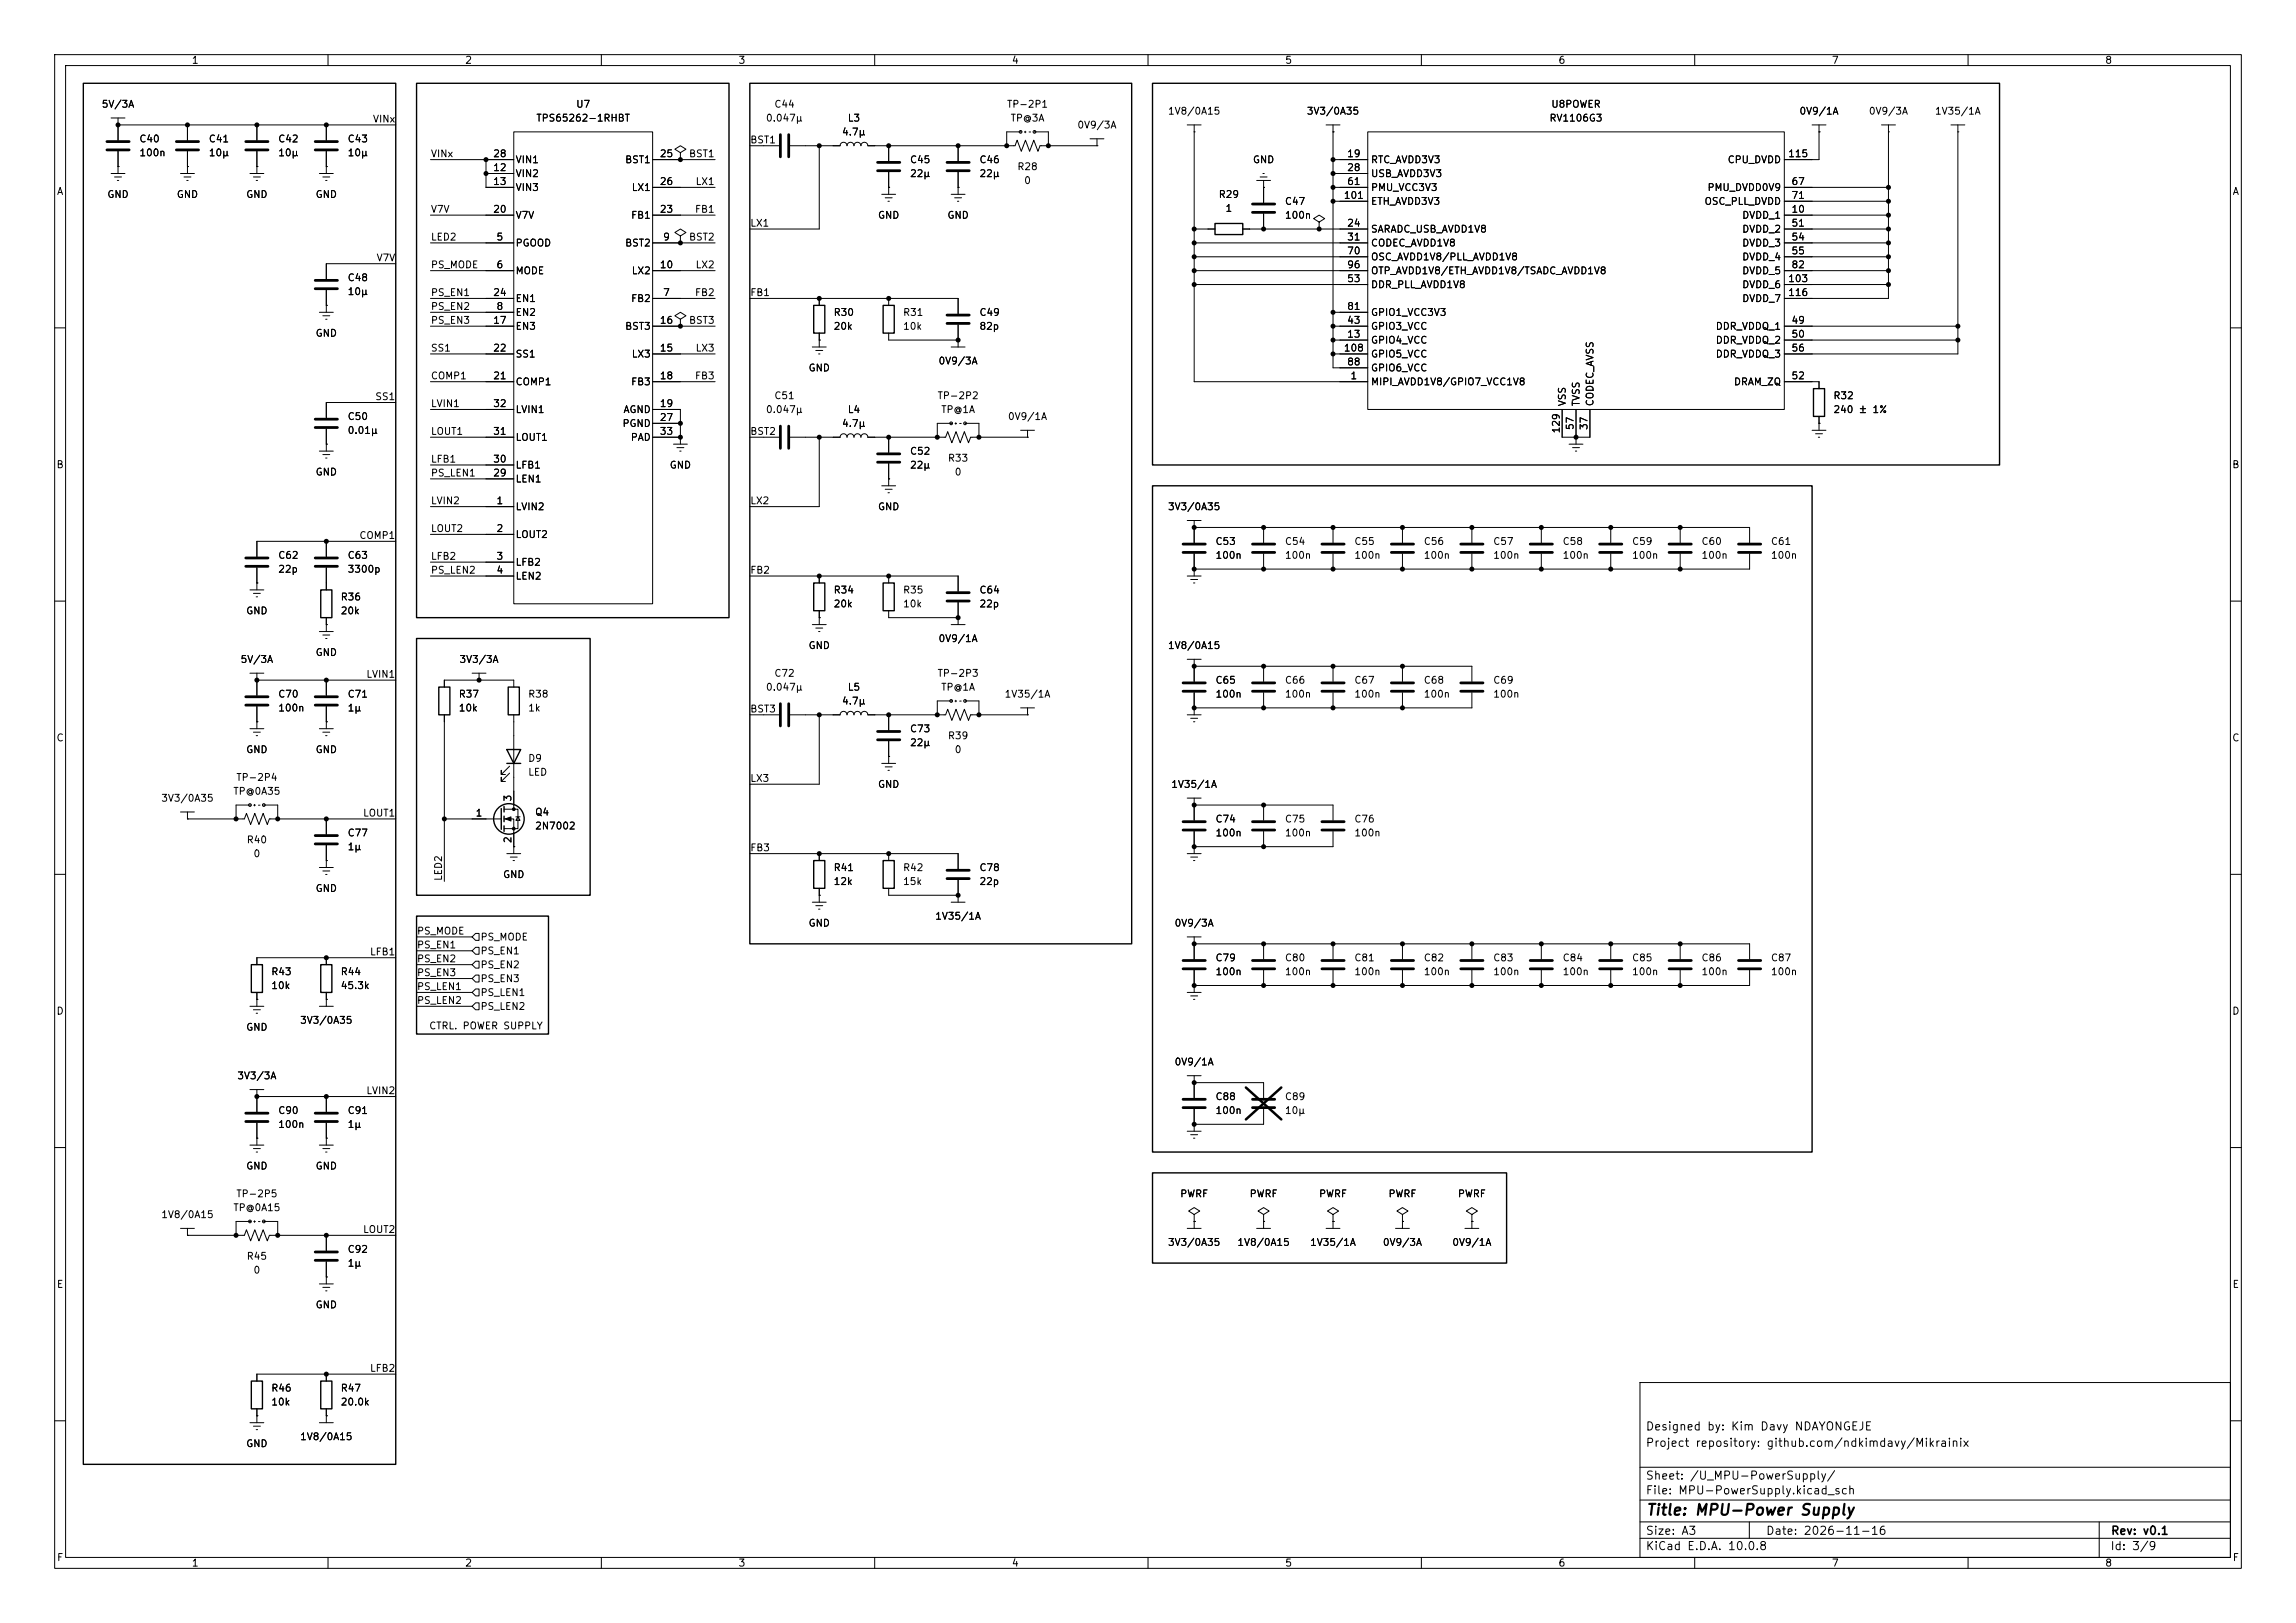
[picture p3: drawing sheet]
<svg xmlns="http://www.w3.org/2000/svg" width="420mm" height="297mm" viewBox="0 0 420 297" stroke-linecap="round" stroke-linejoin="round" font-family="sans-serif">
<defs><g id="words">
<text font-size="2" x="301" y="277.8">Title: MPU-Power Supply</text>
<g font-size="1.5">
<text x="300.9" y="262.1">Designed by: Kim Davy NDAYONGEJE</text>
<text x="300.9" y="265.1">Project repository: github.com/ndkimdavy/Mikrainix</text>
<text x="300.9" y="273.8">File: MPU-PowerSupply.kicad_sch</text>
<text x="300.9" y="271.1">Sheet: /U_MPU-PowerSupply/</text>
<text x="300.9" y="281.2">Size: A3</text>
<text x="322.9" y="281.2">Date: 2026-11-16</text>
<text x="386" y="281.2">Rev: v0.1</text>
<text x="300.9" y="284">KiCad E.D.A. 10.0.8</text>
<text x="385.9" y="284">Id: 3/9</text>
</g>
<g font-size="1.3">
<text x="35" y="12">1</text>
<text x="85" y="12">2</text>
<text x="135" y="12">3</text>
<text x="185" y="12">4</text>
<text x="235" y="12">5</text>
<text x="285" y="12">6</text>
<text x="335" y="12">7</text>
<text x="385" y="12">8</text>
<text x="18.5" y="20">5V/3A</text>
<text x="68.1" y="22.7">VINx</text>
<text x="98" y="22.6">TPS65262-1RHBT</text>
<text x="105.3" y="20">U7</text>
<text x="140" y="22.6">0.047µ</text>
<text x="141.5" y="20">C44</text>
<text x="155" y="22.6">L3</text>
<text x="184.1" y="20">TP-2P1</text>
<text x="184.7" y="22.6">TP@3A</text>
<text x="197" y="23.8">0V9/3A</text>
<text x="213.5" y="21.3">1V8/0A15</text>
<text x="238.9" y="21.3">3V3/0A35</text>
<text x="283.3" y="22.6">RV1106G3</text>
<text x="283.7" y="20">U8POWER</text>
<text x="329" y="21.3">0V9/1A</text>
<text x="341.7" y="21.3">0V9/3A</text>
<text x="353.8" y="21.3">1V35/1A</text>
<text x="25.4" y="26.4">C40</text>
<text x="25.4" y="28.9">100n</text>
<text x="38.1" y="26.4">C41</text>
<text x="38.1" y="28.9">10µ</text>
<text x="50.8" y="26.4">C42</text>
<text x="50.8" y="28.9">10µ</text>
<text x="63.5" y="26.4">C43</text>
<text x="63.5" y="28.9">10µ</text>
<text x="78.7" y="29.1">VINx</text>
<text x="90.1" y="29.1">28</text>
<text x="120.6" y="29.1">25</text>
<text x="125.9" y="29.1">BST1</text>
<text x="137.1" y="26.5">BST1</text>
<text x="153.9" y="25.1">4.7µ</text>
<text x="246.3" y="29.1">19</text>
<text x="327" y="29.1">115</text>
<text x="10.3" y="36">A</text>
<text x="90.1" y="31.6">12</text>
<text x="90.1" y="34.2">13</text>
<text x="94.2" y="32.7">VIN2</text>
<text x="94.2" y="30.2">VIN1</text>
<text x="94.2" y="35.3">VIN3</text>
<text x="114.2" y="30.2">BST1</text>
<text x="115.5" y="35.3">LX1</text>
<text x="120.6" y="34.2">26</text>
<text x="127.1" y="34.2">LX1</text>
<text x="166.4" y="30.2">C45</text>
<text x="166.4" y="32.7">22µ</text>
<text x="179.1" y="30.2">C46</text>
<text x="179.1" y="32.7">22µ</text>
<text x="186" y="31.4">R28</text>
<text x="187.2" y="34">0</text>
<text x="229.1" y="30.2">GND</text>
<text x="246.3" y="31.6">28</text>
<text x="246.3" y="34.2">61</text>
<text x="250.7" y="30.2">RTC_AVDD3V3</text>
<text x="250.7" y="32.7">USB_AVDD3V3</text>
<text x="250.7" y="35.3">PMU_VCC3V3</text>
<text x="312.2" y="35.3">PMU_DVDD0V9</text>
<text x="315.9" y="30.2">CPU_DVDD</text>
<text x="327.6" y="34.2">67</text>
<text x="408.3" y="36">A</text>
<text x="19.5" y="36.5">GND</text>
<text x="32.2" y="36.5">GND</text>
<text x="44.9" y="36.5">GND</text>
<text x="57.6" y="36.5">GND</text>
<text x="78.7" y="39.2">V7V</text>
<text x="90.1" y="39.2">20</text>
<text x="94.2" y="40.3">V7V</text>
<text x="115.3" y="40.3">FB1</text>
<text x="120.6" y="39.2">23</text>
<text x="127" y="39.2">FB1</text>
<text x="137.1" y="41.8">LX1</text>
<text x="160.5" y="40.3">GND</text>
<text x="173.2" y="40.3">GND</text>
<text x="222.8" y="36.5">R29</text>
<text x="224.1" y="39.1">1</text>
<text x="234.9" y="37.8">C47</text>
<text x="234.9" y="40.3">100n</text>
<text x="245.7" y="36.7">101</text>
<text x="246.3" y="41.8">24</text>
<text x="250.7" y="37.8">ETH_AVDD3V3</text>
<text x="311.7" y="37.8">OSC_PLL_DVDD</text>
<text x="318.6" y="40.3">DVDD_1</text>
<text x="327.6" y="39.2">10</text>
<text x="327.6" y="41.8">51</text>
<text x="327.6" y="36.7">71</text>
<text x="78.7" y="44.3">LED2</text>
<text x="90.7" y="44.3">5</text>
<text x="94.2" y="45.4">PGOOD</text>
<text x="114.2" y="45.4">BST2</text>
<text x="121.2" y="44.3">9</text>
<text x="125.9" y="44.3">BST2</text>
<text x="246.3" y="44.3">31</text>
<text x="246.3" y="46.9">70</text>
<text x="250.7" y="42.9">SARADC_USB_AVDD1V8</text>
<text x="250.7" y="45.4">CODEC_AVDD1V8</text>
<text x="250.7" y="48">OSC_AVDD1V8/PLL_AVDD1V8</text>
<text x="318.6" y="42.9">DVDD_2</text>
<text x="318.6" y="45.4">DVDD_3</text>
<text x="318.6" y="48">DVDD_4</text>
<text x="327.6" y="44.3">54</text>
<text x="327.6" y="46.9">55</text>
<text x="63.5" y="51.8">C48</text>
<text x="68.8" y="48.1">V7V</text>
<text x="78.7" y="49.4">PS_MODE</text>
<text x="90.7" y="49.4">6</text>
<text x="94.2" y="50.5">MODE</text>
<text x="115.5" y="50.5">LX2</text>
<text x="120.6" y="49.4">10</text>
<text x="127.1" y="49.4">LX2</text>
<text x="246.3" y="51.9">53</text>
<text x="246.3" y="49.4">96</text>
<text x="250.7" y="53">DDR_PLL_AVDD1V8</text>
<text x="250.7" y="50.5">OTP_AVDD1V8/ETH_AVDD1V8/TSADC_AVDD1V8</text>
<text x="318.6" y="50.5">DVDD_5</text>
<text x="318.6" y="53">DVDD_6</text>
<text x="327" y="51.9">103</text>
<text x="327.6" y="49.4">82</text>
<text x="63.5" y="54.3">10µ</text>
<text x="78.7" y="54.5">PS_EN1</text>
<text x="78.7" y="59.6">PS_EN3</text>
<text x="78.7" y="57">PS_EN2</text>
<text x="90.1" y="59.6">17</text>
<text x="90.1" y="54.5">24</text>
<text x="90.7" y="57">8</text>
<text x="94.2" y="58.1">EN2</text>
<text x="94.2" y="55.6">EN1</text>
<text x="115.3" y="55.6">FB2</text>
<text x="120.6" y="59.6">16</text>
<text x="121.2" y="54.5">7</text>
<text x="125.9" y="59.6">BST3</text>
<text x="127" y="54.5">FB2</text>
<text x="137.1" y="54.5">FB1</text>
<text x="152.4" y="58.1">R30</text>
<text x="165.1" y="58.1">R31</text>
<text x="179.1" y="58.1">C49</text>
<text x="246.3" y="59.6">43</text>
<text x="246.3" y="57">81</text>
<text x="250.7" y="58.1">GPIO1_VCC3V3</text>
<text x="318.6" y="55.6">DVDD_7</text>
<text x="327" y="54.5">116</text>
<text x="327.6" y="59.6">49</text>
<text x="57.6" y="61.9">GND</text>
<text x="78.7" y="64.6">SS1</text>
<text x="90.1" y="64.6">22</text>
<text x="94.2" y="60.7">EN3</text>
<text x="94.2" y="65.7">SS1</text>
<text x="114.2" y="60.7">BST3</text>
<text x="115.5" y="65.7">LX3</text>
<text x="120.6" y="64.6">15</text>
<text x="127.1" y="64.6">LX3</text>
<text x="152.4" y="60.7">20k</text>
<text x="165.1" y="60.7">10k</text>
<text x="179.1" y="60.7">82p</text>
<text x="245.7" y="64.6">108</text>
<text x="246.3" y="62.1">13</text>
<text x="250.7" y="63.2">GPIO4_VCC</text>
<text x="250.7" y="60.7">GPIO3_VCC</text>
<text x="250.7" y="65.7">GPIO5_VCC</text>
<text x="313.7" y="60.7">DDR_VDDQ_1</text>
<text x="313.7" y="63.2">DDR_VDDQ_2</text>
<text x="313.7" y="65.7">DDR_VDDQ_3</text>
<text x="327.6" y="62.1">50</text>
<text x="327.6" y="64.6">56</text>
<text x="78.7" y="69.7">COMP1</text>
<text x="90.1" y="69.7">21</text>
<text x="94.2" y="70.8">COMP1</text>
<text x="115.3" y="70.8">FB3</text>
<text x="120.6" y="69.7">18</text>
<text x="127" y="69.7">FB3</text>
<text x="147.8" y="68.3">GND</text>
<text x="171.6" y="67">0V9/3A</text>
<text x="246.3" y="67.2">88</text>
<text x="246.9" y="69.7">1</text>
<text x="250.7" y="70.8">MIPI_AVDD1V8/GPIO7_VCC1V8</text>
<text x="250.7" y="68.3">GPIO6_VCC</text>
<text x="317.1" y="70.8">DRAM_ZQ</text>
<text x="327.6" y="69.7">52</text>
<text x="63.5" y="77.2">C50</text>
<text x="68.5" y="73.5">SS1</text>
<text x="78.7" y="74.8">LVIN1</text>
<text x="90.1" y="74.8">32</text>
<text x="94.2" y="75.9">LVIN1</text>
<text x="113.9" y="75.9">AGND</text>
<text x="120.6" y="74.8">19</text>
<text x="120.6" y="77.3">27</text>
<text x="140" y="75.9">0.047µ</text>
<text x="141.5" y="73.4">C51</text>
<text x="155" y="75.9">L4</text>
<text x="171.4" y="73.4">TP-2P2</text>
<text x="172" y="75.9">TP@1A</text>
<text x="184.3" y="77.2">0V9/1A</text>
<text x="286.7" y="74.4" transform="rotate(-90 286.7 74.4)">VSS</text>
<text x="289.3" y="74.4" transform="rotate(-90 289.3 74.4)">TVSS</text>
<text x="291.8" y="74.4" transform="rotate(-90 291.8 74.4)">CODEC_AVSS</text>
<text x="335.3" y="73.4">R32</text>
<text x="335.3" y="75.9">240 ± 1%</text>
<text x="63.5" y="79.7">0.01µ</text>
<text x="78.7" y="79.9">LOUT1</text>
<text x="90.1" y="79.9">31</text>
<text x="94.2" y="81">LOUT1</text>
<text x="113.8" y="78.4">PGND</text>
<text x="115.3" y="81">PAD</text>
<text x="120.6" y="79.9">33</text>
<text x="137.1" y="79.9">BST2</text>
<text x="153.9" y="78.4">4.7µ</text>
<text x="166.4" y="83.5">C52</text>
<text x="285.6" y="79.4" transform="rotate(-90 285.6 79.4)">129</text>
<text x="288.2" y="78.8" transform="rotate(-90 288.2 78.8)">57</text>
<text x="290.7" y="78.8" transform="rotate(-90 290.7 78.8)">37</text>
<text x="10.2" y="86">B</text>
<text x="57.6" y="87.3">GND</text>
<text x="78.7" y="85">LFB1</text>
<text x="78.7" y="87.5">PS_LEN1</text>
<text x="90.1" y="87.5">29</text>
<text x="90.1" y="85">30</text>
<text x="94.2" y="88.6">LEN1</text>
<text x="94.2" y="86.1">LFB1</text>
<text x="122.4" y="86.1">GND</text>
<text x="166.4" y="86.1">22µ</text>
<text x="173.3" y="84.8">R33</text>
<text x="174.5" y="87.3">0</text>
<text x="408.2" y="86">B</text>
<text x="78.7" y="92.6">LVIN2</text>
<text x="90.7" y="92.6">1</text>
<text x="94.2" y="93.7">LVIN2</text>
<text x="137.1" y="92.6">LX2</text>
<text x="160.5" y="93.7">GND</text>
<text x="213.5" y="93.7">3V3/0A35</text>
<text x="65.6" y="98.9">COMP1</text>
<text x="78.7" y="97.7">LOUT2</text>
<text x="90.7" y="97.7">2</text>
<text x="94.2" y="98.8">LOUT2</text>
<text x="222.2" y="100">C53</text>
<text x="234.9" y="100">C54</text>
<text x="247.6" y="100">C55</text>
<text x="260.3" y="100">C56</text>
<text x="273" y="100">C57</text>
<text x="285.7" y="100">C58</text>
<text x="298.4" y="100">C59</text>
<text x="311.1" y="100">C60</text>
<text x="323.8" y="100">C61</text>
<text x="50.8" y="102.6">C62</text>
<text x="50.8" y="105.1">22p</text>
<text x="63.5" y="102.6">C63</text>
<text x="63.5" y="105.1">3300p</text>
<text x="78.7" y="102.7">LFB2</text>
<text x="78.7" y="105.3">PS_LEN2</text>
<text x="90.7" y="102.7">3</text>
<text x="90.7" y="105.3">4</text>
<text x="94.2" y="103.8">LFB2</text>
<text x="94.2" y="106.4">LEN2</text>
<text x="137.1" y="105.3">FB2</text>
<text x="222.2" y="102.6">100n</text>
<text x="234.9" y="102.6">100n</text>
<text x="247.6" y="102.6">100n</text>
<text x="260.3" y="102.6">100n</text>
<text x="273" y="102.6">100n</text>
<text x="285.7" y="102.6">100n</text>
<text x="298.4" y="102.6">100n</text>
<text x="311.1" y="102.6">100n</text>
<text x="323.8" y="102.6">100n</text>
<text x="44.9" y="112.7">GND</text>
<text x="62.2" y="110.2">R36</text>
<text x="62.2" y="112.7">20k</text>
<text x="152.4" y="108.9">R34</text>
<text x="152.4" y="111.5">20k</text>
<text x="165.1" y="108.9">R35</text>
<text x="165.1" y="111.5">10k</text>
<text x="179.1" y="108.9">C64</text>
<text x="179.1" y="111.5">22p</text>
<text x="147.8" y="119.1">GND</text>
<text x="171.6" y="117.8">0V9/1A</text>
<text x="213.5" y="119.1">1V8/0A15</text>
<text x="43.9" y="121.6">5V/3A</text>
<text x="57.6" y="120.3">GND</text>
<text x="66.9" y="124.3">LVIN1</text>
<text x="83.9" y="121.6">3V3/3A</text>
<text x="141.5" y="124.2">C72</text>
<text x="171.4" y="124.2">TP-2P3</text>
<text x="222.2" y="125.4">C65</text>
<text x="234.9" y="125.4">C66</text>
<text x="247.6" y="125.4">C67</text>
<text x="260.3" y="125.4">C68</text>
<text x="273" y="125.4">C69</text>
<text x="50.8" y="128">C70</text>
<text x="50.8" y="130.5">100n</text>
<text x="63.5" y="128">C71</text>
<text x="63.5" y="130.5">1µ</text>
<text x="83.8" y="128">R37</text>
<text x="83.8" y="130.5">10k</text>
<text x="96.5" y="128">R38</text>
<text x="96.5" y="130.5">1k</text>
<text x="137.1" y="130.7">BST3</text>
<text x="140" y="126.7">0.047µ</text>
<text x="153.9" y="129.2">4.7µ</text>
<text x="155" y="126.7">L5</text>
<text x="172" y="126.7">TP@1A</text>
<text x="183.7" y="128">1V35/1A</text>
<text x="222.2" y="128">100n</text>
<text x="234.9" y="128">100n</text>
<text x="247.6" y="128">100n</text>
<text x="260.3" y="128">100n</text>
<text x="273" y="128">100n</text>
<text x="10.2" y="136">C</text>
<text x="166.4" y="134.3">C73</text>
<text x="166.4" y="136.9">22µ</text>
<text x="173.3" y="135.6">R39</text>
<text x="408.2" y="136">C</text>
<text x="43.1" y="143.2">TP-2P4</text>
<text x="44.9" y="138.1">GND</text>
<text x="57.6" y="138.1">GND</text>
<text x="96.5" y="139.7">D9</text>
<text x="96.5" y="142.3">LED</text>
<text x="137.1" y="143.4">LX3</text>
<text x="174.5" y="138.1">0</text>
<text x="29.4" y="147">3V3/0A35</text>
<text x="42.6" y="145.7">TP@0A35</text>
<text x="66.3" y="149.7">LOUT1</text>
<text x="86.9" y="149.7">1</text>
<text x="93.8" y="146.8" transform="rotate(-90 93.8 146.8)">3</text>
<text x="97.8" y="149.6">Q4</text>
<text x="160.5" y="144.5">GND</text>
<text x="214.1" y="144.5">1V35/1A</text>
<text x="45" y="154.6">R40</text>
<text x="63.5" y="153.4">C77</text>
<text x="63.5" y="155.9">1µ</text>
<text x="93.8" y="154.4" transform="rotate(-90 93.8 154.4)">2</text>
<text x="97.8" y="152.1">2N7002</text>
<text x="222.2" y="150.8">C74</text>
<text x="222.2" y="153.4">100n</text>
<text x="234.9" y="150.8">C75</text>
<text x="234.9" y="153.4">100n</text>
<text x="247.6" y="150.8">C76</text>
<text x="247.6" y="153.4">100n</text>
<text x="46.3" y="157.2">0</text>
<text x="81.2" y="161.3" transform="rotate(-90 81.2 161.3)">LED2</text>
<text x="91.9" y="161">GND</text>
<text x="137.1" y="156.1">FB3</text>
<text x="152.4" y="159.7">R41</text>
<text x="165.1" y="159.7">R42</text>
<text x="179.1" y="159.7">C78</text>
<text x="57.6" y="163.5">GND</text>
<text x="152.4" y="162.3">12k</text>
<text x="165.1" y="162.3">15k</text>
<text x="179.1" y="162.3">22p</text>
<text x="76.2" y="173.9">PS_EN1</text>
<text x="76.2" y="171.3">PS_MODE</text>
<text x="87.8" y="172.4">PS_MODE</text>
<text x="147.8" y="169.9">GND</text>
<text x="171" y="168.6">1V35/1A</text>
<text x="214.7" y="169.9">0V9/3A</text>
<text x="49.5" y="178.8">R43</text>
<text x="62.2" y="178.8">R44</text>
<text x="67.6" y="175.1">LFB1</text>
<text x="76.2" y="176.4">PS_EN2</text>
<text x="76.2" y="178.9">PS_EN3</text>
<text x="87.8" y="177.5">PS_EN2</text>
<text x="87.8" y="175">PS_EN1</text>
<text x="222.2" y="176.2">C79</text>
<text x="222.2" y="178.8">100n</text>
<text x="234.9" y="176.2">C80</text>
<text x="234.9" y="178.8">100n</text>
<text x="247.6" y="176.2">C81</text>
<text x="247.6" y="178.8">100n</text>
<text x="260.3" y="176.2">C82</text>
<text x="260.3" y="178.8">100n</text>
<text x="273" y="176.2">C83</text>
<text x="273" y="178.8">100n</text>
<text x="285.7" y="176.2">C84</text>
<text x="285.7" y="178.8">100n</text>
<text x="298.4" y="176.2">C85</text>
<text x="298.4" y="178.8">100n</text>
<text x="311.1" y="176.2">C86</text>
<text x="311.1" y="178.8">100n</text>
<text x="323.8" y="176.2">C87</text>
<text x="323.8" y="178.8">100n</text>
<text x="10.2" y="186">D</text>
<text x="49.5" y="181.3">10k</text>
<text x="62.2" y="181.3">45.3k</text>
<text x="76.2" y="184">PS_LEN2</text>
<text x="76.2" y="181.5">PS_LEN1</text>
<text x="87.8" y="182.6">PS_LEN1</text>
<text x="87.8" y="180">PS_EN3</text>
<text x="87.8" y="185.1">PS_LEN2</text>
<text x="408.2" y="186">D</text>
<text x="44.9" y="188.9">GND</text>
<text x="54.8" y="187.7">3V3/0A35</text>
<text x="78.4" y="188.7">CTRL. POWER SUPPLY</text>
<text x="43.3" y="197.8">3V3/3A</text>
<text x="214.7" y="195.3">0V9/1A</text>
<text x="66.9" y="200.5">LVIN2</text>
<text x="222.2" y="201.6">C88</text>
<text x="234.9" y="201.6">C89</text>
<text x="50.8" y="204.2">C90</text>
<text x="50.8" y="206.7">100n</text>
<text x="63.5" y="204.2">C91</text>
<text x="63.5" y="206.7">1µ</text>
<text x="222.2" y="204.2">100n</text>
<text x="234.9" y="204.2">10µ</text>
<text x="44.9" y="214.3">GND</text>
<text x="57.6" y="214.3">GND</text>
<text x="42.6" y="221.9">TP@0A15</text>
<text x="43.1" y="219.4">TP-2P5</text>
<text x="215.8" y="219.4">PWRF</text>
<text x="228.5" y="219.4">PWRF</text>
<text x="241.2" y="219.4">PWRF</text>
<text x="253.9" y="219.4">PWRF</text>
<text x="266.6" y="219.4">PWRF</text>
<text x="29.4" y="223.2">1V8/0A15</text>
<text x="66.3" y="225.9">LOUT2</text>
<text x="45" y="230.8">R45</text>
<text x="46.3" y="233.4">0</text>
<text x="63.5" y="229.6">C92</text>
<text x="63.5" y="232.1">1µ</text>
<text x="213.5" y="228.3">3V3/0A35</text>
<text x="226.2" y="228.3">1V8/0A15</text>
<text x="239.5" y="228.3">1V35/1A</text>
<text x="252.8" y="228.3">0V9/3A</text>
<text x="265.5" y="228.3">0V9/1A</text>
<text x="10.3" y="236">E</text>
<text x="57.6" y="239.7">GND</text>
<text x="408.3" y="236">E</text>
<text x="67.6" y="251.3">LFB2</text>
<text x="49.5" y="255">R46</text>
<text x="49.5" y="257.5">10k</text>
<text x="62.2" y="255">R47</text>
<text x="62.2" y="257.5">20.0k</text>
<text x="54.8" y="263.9">1V8/0A15</text>
<text x="44.9" y="265.1">GND</text>
<text x="10.3" y="286">F</text>
<text x="35" y="287">1</text>
<text x="85" y="287">2</text>
<text x="135" y="287">3</text>
<text x="185" y="287">4</text>
<text x="235" y="287">5</text>
<text x="285" y="287">6</text>
<text x="335" y="287">7</text>
<text x="385" y="287">8</text>
<text x="408.3" y="286">F</text>
</g>
<g font-size=".4">
<text x="187.3" y="24.4">+ -</text>
<text x="174.6" y="77.8">+ -</text>
<text x="174.6" y="128.6">+ -</text>
<text x="46.3" y="147.6">+ -</text>
<text x="46.3" y="223.8">+ -</text>
</g>
</g></defs>
<g fill="none" stroke="#000" stroke-width=".18">
<path d="M10 10h400v277h-400zM12 12h396v273h-396zM60 10v2M110 10v2M160 10v2M210 10v2M260 10v2M310 10v2M360 10v2M20.3 31.8h2.6M20.3 21.6h2.6M21 32.4h1.2"/>
<path d="M21.5 33h.2M21.6 30.5h.1M21.6 22.9h.1M21.6 22.9h50.8M21.6 21.6v4.1M21.6 27.7v4.1M33 31.8h2.6M33.7 32.4h1.2M34.2 33h.2M34.3 30.5h.1M34.3 22.9v2.8M34.3 27.7v4.1"/>
<path d="M45.7 31.8h2.6M46.4 32.4h1.2M46.9 33h.2M47 30.5h.1M47 22.9v2.8M47 27.7v4.1M58.4 31.8h2.6M59.1 32.4h1.2M59.6 33h.2M59.7 30.5h.1M59.7 22.9v2.8M59.7 27.7v4.1"/>
<path d="M78.7 39.4h15.3M78.7 29.2h15.3M88.9 31.8h5.1M88.9 29.2v5.1h5.1M94 24.1h25.4v86.4h-25.4zM119.4 39.4h11.4M119.4 29.2h11.4M119.4 34.3h11.4M124.5 27.9l1-.6-1-.6-1.1 .6 1.1 .6v1.3M124.5 29.2h.1M137.2 26.7h5.3M144.5 26.7h9.2a.64 .64 0 0 1 .6-.7 .64 .64 0 0 1 .6 .7 .64 .64 0 0 1 .7-.7 .64 .64 0 0 1 .6 .7 .64 .64 0 0 1 .6-.7 .64 .64 0 0 1 .7 .7 .64 .64 0 0 1 .6-.7 .64 .64 0 0 1 .6 .7h27l.4-1 .7 2 .8-2 .7 2 .8-2 .8 2 .3-1h10.5"/>
<path d="M149.9 26.7v15.2h-12.7M161.3 35.6h2.5M161.9 36.2h1.3M162.4 36.8h.3M162.6 34.3h.1M162.6 26.7v2.8M162.6 31.5v4.1M174 35.6h2.5M174.6 36.2h1.3M175.1 36.8h.3M175.3 34.3h.1M175.3 26.7v2.8"/>
<path d="M175.3 31.5v4.1M186.7 24.1h.1M186.7 24.1h-2.6v2.6M189.2 24.1h.1M189.2 24.1h2.6v2.6M199.4 25.4h2.5M200.7 26.7h.1M200.7 25.4v1.3M217.2 22.9h2.5M218.4 24.1h.1M218.4 22.9v47h31.8M229.9 33h2.5"/>
<path d="M230.5 32.4h1.3M231 31.8h.3M231.1 34.3h.1M231.1 33v4.1M231.1 39.1v2.8M242.6 22.9h2.5M243.8 24.1h.1M243.8 31.8h6.4M243.8 36.8h6.4M243.8 22.9v44.4h6.4M243.8 29.2h6.4M243.8 34.3h6.4"/>
<path d="M250.2 24.1h76.2v50.8h-76.2zM326.4 36.8h19M326.4 39.4h19M326.4 34.3h19M331.5 22.9h2.5M332.7 24.1h.1M332.7 22.9v6.3h-6.3M344.2 22.9h2.5M345.4 24.1h.1M345.4 22.9v31.7h-19M356.9 22.9h2.5M358.1 24.1h.1"/>
<path d="M358.1 22.9v41.9h-31.7M58.4 57.2h2.6M59.1 57.8h1.2M59.6 58.4h.2M59.7 55.9h.1M59.7 53.1v4.1M72.4 48.3h-12.7v2.8M78.7 44.5h15.3M78.7 59.7h15.3M78.7 57.2h15.3M78.7 49.5h15.3M78.7 54.6h15.3"/>
<path d="M119.4 44.5h11.4M119.4 59.7h11.4M119.4 49.5h11.4M119.4 54.6h11.4M124.5 58.4l1-.6-1-.6-1.1 .6 1.1 .6v1.3M124.5 59.7h.1M124.5 43.2l1-.7-1-.6-1.1 .6 1.1 .7v1.3M124.5 44.5h.1M137.2 54.6h38.1v2.8M149.9 54.6v1.3M162.6 54.6v1.3M175.3 59.4v4.1"/>
<path d="M218.4 41.9h3.8M218.4 44.5h31.8M218.4 52.1h31.8M218.4 47h31.8M218.4 49.5h31.8M227.3 41.9h22.9M241.3 40.6l1-.6-1-.6-1 .6 1 .6v1.3M241.3 41.9h.1M243.8 59.7h6.4M243.8 57.2h6.4M326.4 41.9h19M326.4 44.5h19"/>
<path d="M326.4 59.7h31.7M326.4 52.1h19M326.4 47h19M326.4 49.5h19M10 60h2M59.7 78.5v4.1M72.4 73.7h-12.7v2.8M78.7 64.8h15.3M78.7 69.9h15.3M78.7 74.9h15.3M119.4 64.8h11.4M119.4 69.9h11.4"/>
<path d="M119.4 74.9h5.1v6.4M119.4 77.5h5.1M148.6 63.5h2.5M149.2 64.1h1.3M149.7 64.8h.3M149.9 62.2h.1M149.9 61v2.5M162.6 61v1.2h12.7M174 77.5h.1M174 63.5h2.5M174 77.5h-2.6v2.5M175.3 62.2h.1"/>
<path d="M176.5 77.5h.1M176.5 77.5h2.6v2.5M186.7 78.7h2.5M188 78.7v1.3M243.8 64.8h6.4M243.8 62.2h6.4M285.7 74.9v5.1h5.1v-5.1M288.3 74.9v6.4M326.4 69.9h6.3v1.2M326.4 62.2h31.7M331.5 78.7h2.5M332.1 79.4h1.3"/>
<path d="M332.7 77.5h.1M332.7 76.2v2.5M408 60h2M58.4 82.6h2.6M59.1 83.2h1.2M59.6 83.8h.2M59.7 81.3h.1M59.7 99.1v2.8M72.4 99.1h-25.4v2.8M78.7 80h15.3M78.7 92.7h15.3M78.7 87.6h15.3"/>
<path d="M78.7 85.1h15.3M78.7 97.8h15.3M119.4 80h5.1M123.2 81.3h2.5M123.8 81.9h1.3M124.3 82.6h.3M124.5 80h.1M137.2 80h5.3M144.5 80h9.2a.64 .64 0 0 1 .6-.6 .64 .64 0 0 1 .6 .6 .64 .64 0 0 1 .7-.6 .64 .64 0 0 1 .6 .6 .64 .64 0 0 1 .6-.6 .64 .64 0 0 1 .7 .6 .64 .64 0 0 1 .6-.6 .64 .64 0 0 1 .6 .6h14.3l.4-1 .7 2 .8-2 .7 2 .8-2 .8 2 .3-1h10.5M149.9 80v12.7h-12.7M161.3 88.9h2.5M161.9 89.5h1.3"/>
<path d="M162.4 90.2h.3M162.6 87.6h.1M162.6 80v2.8M162.6 84.8v4.1M188 80h.1M217.2 95.3h2.5M218.4 96.5h.1M218.4 95.3v4M218.4 96.5h101.6v2.8M231.1 96.5v2.8M243.8 96.5v2.8M256.5 96.5v2.8"/>
<path d="M269.2 96.5v2.8M281.9 96.5v2.8M287 81.3h2.6M287.7 81.9h1.2M288.2 82.6h.2M288.3 80h.1M294.6 96.5v2.8M307.3 96.5v2.8M332.6 80h.3M10 110h2M45.7 108h2.6M46.4 108.6h1.2"/>
<path d="M46.9 109.2h.2M47 106.7h.1M47 103.9v4.1M58.4 115.6h2.6M59.1 116.2h1.2M59.6 116.8h.2M59.7 114.3h.1M59.7 103.9v4.1M59.7 113v2.6M78.7 105.4h15.3M78.7 102.9h15.3M137.2 105.4h38.1v2.8"/>
<path d="M148.6 114.3h2.5M149.2 114.9h1.3M149.7 115.6h.3M149.9 113h.1M149.9 105.4v1.3M149.9 111.8v2.5M162.6 105.4v1.3M162.6 111.8v1.2h12.7M174 114.3h2.5M175.3 113h.1M175.3 110.2v4.1M217.2 105.4h2.5"/>
<path d="M217.8 106h1.3M218.3 106.7h.3M218.4 104.1h.1M218.4 101.3v4.1M231.1 101.3v2.8M243.8 101.3v2.8M256.5 101.3v2.8M269.2 101.3v2.8M281.9 101.3v2.8M294.6 101.3v2.8M307.3 101.3v2.8M320 101.3v2.8h-101.6"/>
<path d="M408 110h2M45.7 133.4h2.6M45.7 123.2h2.6M46.4 134h1.2M46.9 134.6h.2M47 132.1h.1M47 124.5h.1M47 123.2v4.1M47 129.3v4.1M47 124.5h25.4M58.4 133.4h2.6M59.1 134h1.2"/>
<path d="M59.6 134.6h.2M59.7 132.1h.1M59.7 124.5v2.8M59.7 129.3v4.1M81.3 125.7v-1.2h12.7v1.2M81.3 130.8v30.5M86.4 123.2h2.5M87.6 124.5h.1M87.6 123.2v1.3M94 130.8v17.3M137.2 130.8h5.3M144.5 130.8h9.2a.64 .64 0 0 1 .6-.6 .64 .64 0 0 1 .6 .6 .64 .64 0 0 1 .7-.6 .64 .64 0 0 1 .6 .6 .64 .64 0 0 1 .6-.6 .64 .64 0 0 1 .7 .6 .64 .64 0 0 1 .6-.6 .64 .64 0 0 1 .6 .6h14.3l.4-1 .7 2 .8-2 .7 2 .8-2 .8 2 .3-1h10.5"/>
<path d="M149.9 130.8v12.7h-12.7M161.3 139.7h2.5M162.6 138.4h.1M162.6 130.8v2.8M162.6 135.6v4.1M174 128.3h.1M174 128.3h-2.6v2.5M176.5 128.3h.1M176.5 128.3h2.6v2.5M186.7 129.5h2.5M188 130.8h.1M188 129.5v1.3"/>
<path d="M217.2 130.8h2.5M217.2 120.7h2.5M217.8 131.4h1.3M218.3 132.1h.3M218.4 129.5h.1M218.4 121.9h.1M218.4 120.7v4M218.4 126.7v4.1M218.4 121.9h50.8v2.8M231.1 121.9v2.8M231.1 126.7v2.8M243.8 121.9v2.8"/>
<path d="M243.8 126.7v2.8M256.5 121.9v2.8M256.5 126.7v2.8M269.2 126.7v2.8h-50.8M10 160h2M33 148.6h2.6M34.3 149.9h.1M34.3 149.9h10.4l.4-1.1 .7 2.1 .8-2.1 .8 2.1 .7-2.1 .8 2.1 .4-1h23.1M34.3 148.6v1.3M45.7 147.3h.1M45.7 147.3h-2.5v2.6M48.3 147.3h.1"/>
<path d="M48.3 147.3h2.5v2.6M58.4 158.8h2.6M59.1 159.4h1.2M59.7 157.5h.1M59.7 149.9v2.8M59.7 154.7v4.1M81.3 149.9h10.4M92.2 148.1h2.5v3.5h-2.5M92.2 149.9h1.8v6.3M92.7 156.2h2.5M93.2 141.5l-1.5 1.5v-.8v.8h.8M93.2 140.2l-1.5 1.5v-.7v.7h.8"/>
<path d="M93.3 156.8h1.3M93.9 157.5h.2M94 154.9h.1M94.4 149.5h.7M94.7 149.5l.4 .6h-.7zM137.2 156.2h38.1v2.8M149.9 156.2v1.3M161.9 140.3h1.3M162.4 141h.3M162.6 156.2v1.3M217.2 156.2h2.5M217.2 146.1h2.5"/>
<path d="M217.8 156.8h1.3M218.3 157.5h.3M218.4 154.9h.1M218.4 147.3h.1M218.4 147.3h25.4v2.8M218.4 146.1v4M218.4 152.1v4.1M231.1 147.3v2.8M231.1 152.1v2.8M243.8 152.1v2.8h-25.4M408 160h2M59.6 160h.2"/>
<path d="M59.7 175.3v1.2M72.4 175.3h-25.4v1.2M76.2 171.5h10.2M76.2 176.5h10.2M76.2 179.1h10.2M76.2 174h10.2M87 175.9h.6v1.3h-.6l-.6-.7zM87 178.4h.6v1.3h-.6l-.6-.6zM87 170.8h.6v1.3h-.6l-.6-.6zM87 173.4h.6v1.2h-.6l-.6-.6zM148.6 165.1h2.5M149.2 165.7h1.3"/>
<path d="M149.7 166.4h.3M149.9 163.8h.1M149.9 162.6v2.5M162.6 162.6v1.2h12.7M174 165.1h2.5M175.3 163.8h.1M175.3 161v4.1M217.2 171.5h2.5M218.4 172.7h.1M218.4 171.5v4M218.4 177.5v4.1M218.4 172.7h101.6v2.8"/>
<path d="M231.1 172.7v2.8M231.1 177.5v2.8M243.8 172.7v2.8M243.8 177.5v2.8M256.5 172.7v2.8M256.5 177.5v2.8M269.2 172.7v2.8M269.2 177.5v2.8M281.9 172.7v2.8M281.9 177.5v2.8M294.6 172.7v2.8M294.6 177.5v2.8"/>
<path d="M307.3 172.7v2.8M307.3 177.5v2.8M320 177.5v2.8h-101.6M45.7 184.2h2.6M45.7 199.4h2.6M46.4 184.8h1.2M46.9 185.4h.2M47 182.9h.1M47 181.6v2.6M47 199.4v4.1M58.4 184.2h2.6M59.7 182.9h.1"/>
<path d="M59.7 181.6v2.6M76.2 184.2h10.2M76.2 181.6h10.2M87 181h.6v1.2h-.6l-.6-.6zM87 183.5h.6v1.3h-.6l-.6-.6zM217.2 181.6h2.5M217.2 196.9h2.5M217.8 182.2h1.3M218.3 182.9h.3M218.4 180.3h.1M218.4 198.1h.1M218.4 198.1h12.7v2.8"/>
<path d="M218.4 196.9v4M10 210h2M45.7 209.6h2.6M46.4 210.2h1.2M46.9 210.8h.2M47 200.7h.1M47 208.3h.1M47 205.5v4.1M47 200.7h25.4M58.4 209.6h2.6M59.1 210.2h1.2M59.6 210.8h.2"/>
<path d="M59.7 208.3h.1M59.7 200.7v2.8M59.7 205.5v4.1M217.2 207h2.5M217.8 207.6h1.3M218.3 208.3h.3M218.4 205.7h.1M218.4 202.9v4.1M231.1 202.9v2.8h-12.7M408 210h2M33 224.8h2.6M34.3 226.1h.1"/>
<path d="M34.3 226.1h10.4l.4-1.1 .7 2.1 .8-2.1 .8 2.1 .7-2.1 .8 2.1 .4-1h23.1M34.3 224.8v1.3M45.7 223.5h.1M45.7 223.5h-2.5v2.6M48.3 223.5h.1M48.3 223.5h2.5v2.6M58.4 234.9h2.6M59.1 235.6h1.2M59.6 236.2h.2M59.7 233.7h.1M59.7 226.1v2.8M59.7 230.9v4"/>
<path d="M217.2 224.8h2.5M218.4 222.2l1.1-.6-1.1-.6-1 .6 1 .6v1.3M218.4 223.5h.1M218.4 223.5v1.3M229.9 224.8h2.5M231.1 222.2l1.1-.6-1.1-.6-1 .6 1 .6v1.3M231.1 223.5h.1M231.1 223.5v1.3M242.6 224.8h2.5M243.8 222.2l1.1-.6-1.1-.6-1 .6 1 .6v1.3M243.8 223.5h.1M243.8 223.5v1.3"/>
<path d="M255.3 224.8h2.5M256.5 223.5h.1M256.5 222.2l1.1-.6-1.1-.6-1 .6 1 .6v1.3M256.5 223.5v1.3M268 224.8h2.5M269.2 223.5h.1M269.2 222.2l1.1-.6-1.1-.6-1 .6 1 .6v1.3M269.2 223.5v1.3M47 259.1h.1M47 257.8v2.5M59.7 259.1h.1M59.7 251.5v1.2"/>
<path d="M59.7 257.8v2.5M72.4 251.5h-25.4v1.2M300 253h108v32h-108zM10 260h2M45.7 260.3h2.6M46.4 261h1.2M46.9 261.6h.2M58.4 260.3h2.6M300 278.5h108M300 274.5h108M300 268.5h108M320 278.5v3"/>
<path d="M384 278.5v6.5M408 260h2M60 285v2M110 285v2M160 285v2M210 285v2M260 285v2M300 281.5h108M310 285v2M360 285v2"/>
<circle cx="186.7" cy="24.1" r=".25"/>
<circle cx="189.2" cy="24.1" r=".25"/>
<circle cx="174" cy="77.5" r=".25"/>
<circle cx="176.5" cy="77.5" r=".25"/>
<circle cx="174" cy="128.3" r=".25"/>
<circle cx="176.5" cy="128.3" r=".25"/>
<circle cx="45.7" cy="147.3" r=".25"/>
<circle cx="48.3" cy="147.3" r=".25"/>
<circle cx="45.7" cy="223.5" r=".25"/>
<circle cx="48.3" cy="223.5" r=".25"/>
</g>
<g fill="none" stroke="#000" stroke-width=".51">
<path d="M19.6 25.9h4M19.6 27.4h4M32.3 25.9h4M32.3 27.4h4M45 25.9h4M45 27.4h4M57.7 25.9h4M57.7 27.4h4M142.7 24.6v4.1M144.3 24.6v4.1M160.5 29.7h4.1M160.5 31.2h4.1"/>
<path d="M173.2 29.7h4.1M173.2 31.2h4.1M229.1 37.3h4.1M229.1 38.9h4.1M57.7 51.3h4M57.7 52.8h4M173.2 57.7h4.1M173.2 59.2h4.1M57.7 76.7h4M57.7 78.2h4M142.7 78v4M144.3 78v4"/>
<path d="M160.5 83.1h4.1M160.5 84.6h4.1M216.4 99.6h4.1M229.1 99.6h4.1M241.8 99.6h4.1M254.5 99.6h4.1M267.2 99.6h4.1M279.9 99.6h4.1M292.6 99.6h4.1M305.3 99.6h4.1M318 99.6h4.1M45 103.6h4"/>
<path d="M45 102.1h4M57.7 103.6h4M57.7 102.1h4M173.2 108.5h4.1M173.2 110h4.1M216.4 101.1h4.1M229.1 101.1h4.1M241.8 101.1h4.1M254.5 101.1h4.1M267.2 101.1h4.1M279.9 101.1h4.1M292.6 101.1h4.1"/>
<path d="M305.3 101.1h4.1M318 101.1h4.1M45 127.5h4M45 129h4M57.7 127.5h4M57.7 129h4M142.7 128.8v4M144.3 128.8v4M160.5 133.9h4.1M160.5 135.4h4.1M216.4 125h4.1M216.4 126.5h4.1"/>
<path d="M229.1 125h4.1M229.1 126.5h4.1M241.8 125h4.1M241.8 126.5h4.1M254.5 125h4.1M254.5 126.5h4.1M267.2 125h4.1M267.2 126.5h4.1M57.7 152.9h4M57.7 154.4h4M173.2 159.3h4.1M216.4 150.4h4.1"/>
<path d="M216.4 151.9h4.1M229.1 150.4h4.1M229.1 151.9h4.1M241.8 150.4h4.1M241.8 151.9h4.1M173.2 160.8h4.1M216.4 175.8h4.1M216.4 177.3h4.1M229.1 175.8h4.1M229.1 177.3h4.1M241.8 175.8h4.1M241.8 177.3h4.1"/>
<path d="M254.5 175.8h4.1M254.5 177.3h4.1M267.2 175.8h4.1M267.2 177.3h4.1M279.9 175.8h4.1M279.9 177.3h4.1M292.6 175.8h4.1M292.6 177.3h4.1M305.3 175.8h4.1M305.3 177.3h4.1M318 175.8h4.1M318 177.3h4.1"/>
<path d="M45 203.7h4M45 205.2h4M57.7 203.7h4M57.7 205.2h4M216.4 201.2h4.1M216.4 202.7h4.1M229.1 201.2h4.1M229.1 202.7h4.1M57.7 229.1h4M57.7 230.6h4"/>
</g>
<g fill="none" stroke="#000" stroke-width=".25">
<path d="M15.2 15.2h57.2v252.8h-57.2zM76.2 15.2h57.1v97.8h-57.1zM137.2 15.2h69.8v157.5h-69.8zM210.8 15.2h155v69.9h-155zM148.8 55.9h2.1v5.1h-2.1zM161.5 55.9h2.1v5.1h-2.1zM222.2 40.9h5.1v2h-5.1zM331.7 71.1h2.1v5.1h-2.1zM210.8 88.9h120.7v121.9h-120.7zM58.7 108h2v5h-2zM76.2 116.8h31.7v47h-31.7zM148.8 106.7h2.1v5.1h-2.1z"/>
<path d="M161.5 106.7h2.1v5.1h-2.1zM80.3 125.7h2v5.1h-2zM92.7 137.2h2.5l-1.2 2.5zM92.7 139.7h2.5M93 125.7h2v5.1h-2zM91.7 148v3.8M92.2 147.6v1M92.2 149.4v1M92.2 151.1v1M148.8 157.5h2.1v5.1h-2.1zM161.5 157.5h2.1v5.1h-2.1zM46 176.5h2v5.1h-2z"/>
<path d="M58.7 176.5h2v5.1h-2zM76.2 167.6h24.1v21.6h-24.1zM210.8 214.6h64.8v16.5h-64.8zM46 252.7h2v5.1h-2zM58.7 252.7h2v5.1h-2z"/>
<circle cx="93.1" cy="149.9" r="2.79"/>
</g>
<path d="M227.9 199l6.5 5.9M234.4 199l-6.5 5.9" fill="none" stroke="#000" stroke-width=".46"/>
<g fill="#000" stroke="#000" stroke-width=".18">
<path d="M92.5 149.9l1-.4v.7z"/>
<circle cx="94" cy="151.6" r=".25"/>
<circle cx="94" cy="148.1" r=".25"/>
</g>
<g fill="#000">
<circle cx="21.6" cy="22.9" r=".46"/>
<circle cx="34.3" cy="22.9" r=".46"/>
<circle cx="47" cy="22.9" r=".46"/>
<circle cx="59.7" cy="22.9" r=".46"/>
<circle cx="88.9" cy="31.8" r=".46"/>
<circle cx="88.9" cy="29.2" r=".46"/>
<circle cx="124.5" cy="29.2" r=".46"/>
<circle cx="149.9" cy="26.7" r=".46"/>
<circle cx="162.6" cy="26.7" r=".46"/>
<circle cx="175.3" cy="26.7" r=".46"/>
<circle cx="184.1" cy="26.7" r=".46"/>
<circle cx="191.8" cy="26.7" r=".46"/>
<circle cx="243.8" cy="31.8" r=".46"/>
<circle cx="243.8" cy="29.2" r=".46"/>
<circle cx="243.8" cy="34.3" r=".46"/>
<circle cx="243.8" cy="36.8" r=".46"/>
<circle cx="345.4" cy="39.4" r=".46"/>
<circle cx="345.4" cy="36.8" r=".46"/>
<circle cx="345.4" cy="34.3" r=".46"/>
<circle cx="124.5" cy="59.7" r=".46"/>
<circle cx="124.5" cy="44.5" r=".46"/>
<circle cx="149.9" cy="54.6" r=".46"/>
<circle cx="162.6" cy="54.6" r=".46"/>
<circle cx="218.4" cy="41.9" r=".46"/>
<circle cx="218.4" cy="52.1" r=".46"/>
<circle cx="218.4" cy="47" r=".46"/>
<circle cx="218.4" cy="49.5" r=".46"/>
<circle cx="218.4" cy="44.5" r=".46"/>
<circle cx="231.1" cy="41.9" r=".46"/>
<circle cx="241.3" cy="41.9" r=".46"/>
<circle cx="243.8" cy="59.7" r=".46"/>
<circle cx="243.8" cy="57.2" r=".46"/>
<circle cx="345.4" cy="41.9" r=".46"/>
<circle cx="345.4" cy="47" r=".46"/>
<circle cx="345.4" cy="44.5" r=".46"/>
<circle cx="345.4" cy="52.1" r=".46"/>
<circle cx="345.4" cy="49.5" r=".46"/>
<circle cx="358.1" cy="59.7" r=".46"/>
<circle cx="124.5" cy="77.5" r=".46"/>
<circle cx="175.3" cy="62.2" r=".46"/>
<circle cx="243.8" cy="62.2" r=".46"/>
<circle cx="243.8" cy="64.8" r=".46"/>
<circle cx="358.1" cy="62.2" r=".46"/>
<circle cx="59.7" cy="99.1" r=".46"/>
<circle cx="124.5" cy="80" r=".46"/>
<circle cx="149.9" cy="80" r=".46"/>
<circle cx="162.6" cy="80" r=".46"/>
<circle cx="171.4" cy="80" r=".46"/>
<circle cx="179.1" cy="80" r=".46"/>
<circle cx="218.4" cy="96.5" r=".46"/>
<circle cx="231.1" cy="96.5" r=".46"/>
<circle cx="243.8" cy="96.5" r=".46"/>
<circle cx="256.5" cy="96.5" r=".46"/>
<circle cx="269.2" cy="96.5" r=".46"/>
<circle cx="281.9" cy="96.5" r=".46"/>
<circle cx="288.3" cy="80" r=".46"/>
<circle cx="294.6" cy="96.5" r=".46"/>
<circle cx="307.3" cy="96.5" r=".46"/>
<circle cx="149.9" cy="105.4" r=".46"/>
<circle cx="162.6" cy="105.4" r=".46"/>
<circle cx="175.3" cy="113" r=".46"/>
<circle cx="218.4" cy="104.1" r=".46"/>
<circle cx="231.1" cy="104.1" r=".46"/>
<circle cx="243.8" cy="104.1" r=".46"/>
<circle cx="256.5" cy="104.1" r=".46"/>
<circle cx="269.2" cy="104.1" r=".46"/>
<circle cx="281.9" cy="104.1" r=".46"/>
<circle cx="294.6" cy="104.1" r=".46"/>
<circle cx="307.3" cy="104.1" r=".46"/>
<circle cx="47" cy="124.5" r=".46"/>
<circle cx="59.7" cy="124.5" r=".46"/>
<circle cx="87.6" cy="124.5" r=".46"/>
<circle cx="149.9" cy="130.8" r=".46"/>
<circle cx="162.6" cy="130.8" r=".46"/>
<circle cx="171.4" cy="130.8" r=".46"/>
<circle cx="179.1" cy="130.8" r=".46"/>
<circle cx="218.4" cy="121.9" r=".46"/>
<circle cx="218.4" cy="129.5" r=".46"/>
<circle cx="231.1" cy="121.9" r=".46"/>
<circle cx="231.1" cy="129.5" r=".46"/>
<circle cx="243.8" cy="129.5" r=".46"/>
<circle cx="243.8" cy="121.9" r=".46"/>
<circle cx="256.5" cy="129.5" r=".46"/>
<circle cx="256.5" cy="121.9" r=".46"/>
<circle cx="43.2" cy="149.9" r=".46"/>
<circle cx="50.8" cy="149.9" r=".46"/>
<circle cx="59.7" cy="149.9" r=".46"/>
<circle cx="81.3" cy="149.9" r=".46"/>
<circle cx="149.9" cy="156.2" r=".46"/>
<circle cx="162.6" cy="156.2" r=".46"/>
<circle cx="218.4" cy="147.3" r=".46"/>
<circle cx="218.4" cy="154.9" r=".46"/>
<circle cx="231.1" cy="154.9" r=".46"/>
<circle cx="231.1" cy="147.3" r=".46"/>
<circle cx="59.7" cy="175.3" r=".46"/>
<circle cx="175.3" cy="163.8" r=".46"/>
<circle cx="218.4" cy="172.7" r=".46"/>
<circle cx="231.1" cy="172.7" r=".46"/>
<circle cx="243.8" cy="172.7" r=".46"/>
<circle cx="256.5" cy="172.7" r=".46"/>
<circle cx="269.2" cy="172.7" r=".46"/>
<circle cx="281.9" cy="172.7" r=".46"/>
<circle cx="294.6" cy="172.7" r=".46"/>
<circle cx="307.3" cy="172.7" r=".46"/>
<circle cx="218.4" cy="198.1" r=".46"/>
<circle cx="218.4" cy="180.3" r=".46"/>
<circle cx="231.1" cy="180.3" r=".46"/>
<circle cx="243.8" cy="180.3" r=".46"/>
<circle cx="256.5" cy="180.3" r=".46"/>
<circle cx="269.2" cy="180.3" r=".46"/>
<circle cx="281.9" cy="180.3" r=".46"/>
<circle cx="294.6" cy="180.3" r=".46"/>
<circle cx="307.3" cy="180.3" r=".46"/>
<circle cx="47" cy="200.7" r=".46"/>
<circle cx="59.7" cy="200.7" r=".46"/>
<circle cx="218.4" cy="205.7" r=".46"/>
<circle cx="43.2" cy="226.1" r=".46"/>
<circle cx="50.8" cy="226.1" r=".46"/>
<circle cx="59.7" cy="226.1" r=".46"/>
<circle cx="59.7" cy="251.5" r=".46"/>
</g>
<use href="#words"/>
</svg>
